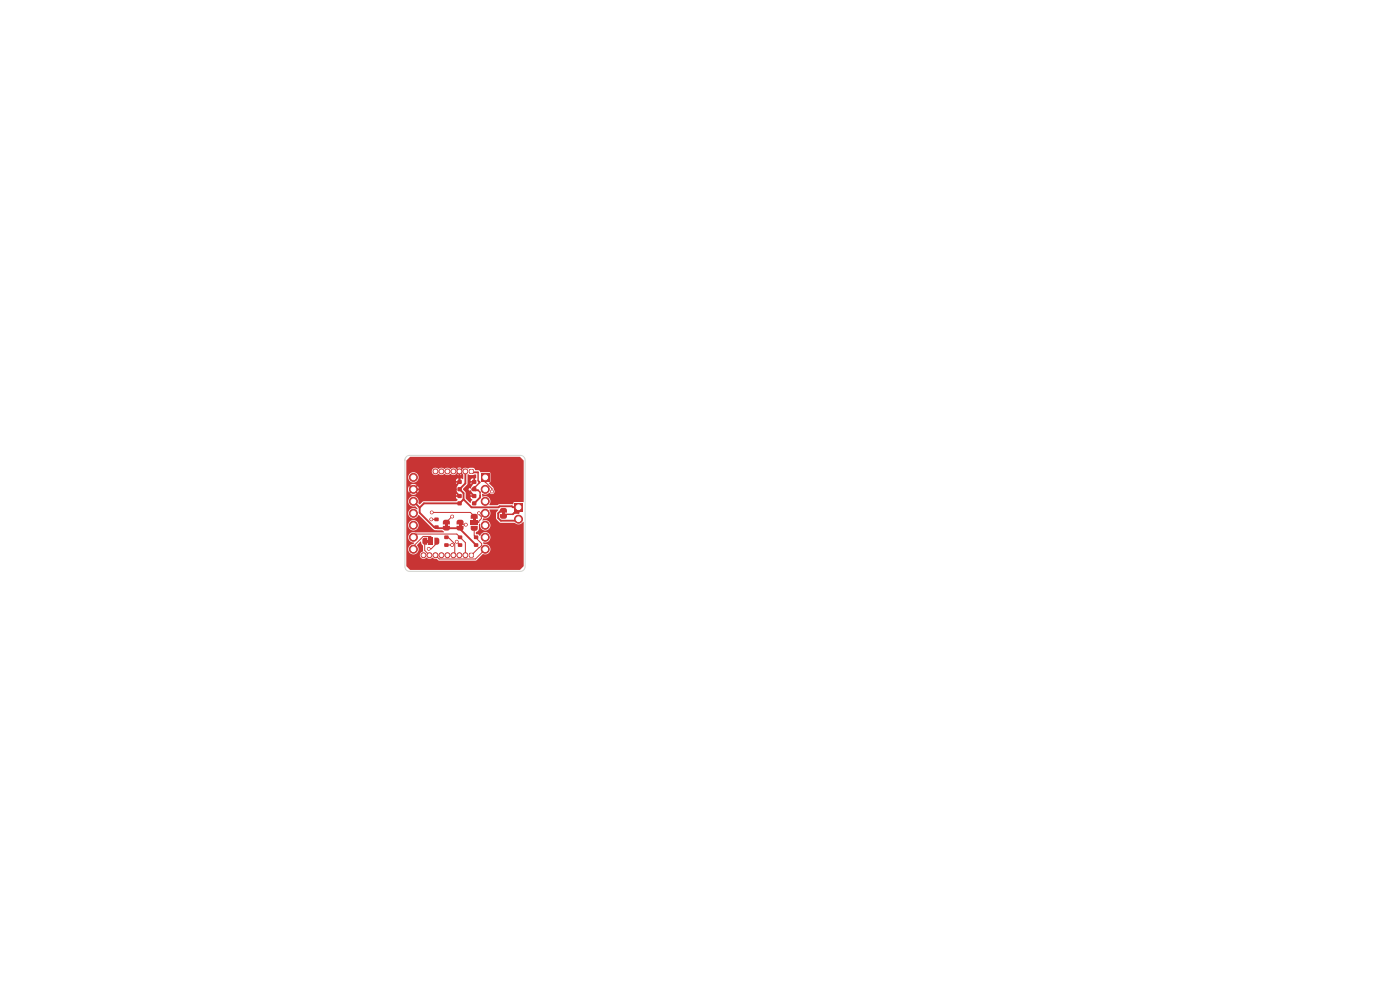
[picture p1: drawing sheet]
<svg xmlns="http://www.w3.org/2000/svg" width="297mm" height="210mm" viewBox="0 0 297 210" stroke-linecap="round" stroke-linejoin="round" font-family="sans-serif">
<g fill="#c83434">
<path d="M100.3 109.9h.6v.5h-.6z"/>
<path d="M90.5 114.5h.5v.6h-.5z"/>
<path d="M94.4 111.1h.6v.6h-.6z"/>
<path d="M106.5 108.7h.6v.4h-.6z"/>
<path d="M97.3 111.1h.6v.6h-.6z"/>
<path d="M100.6 115.3h.8v.7h-.8z"/>
<path d="M100.6 113.6h.8v.7h-.8z"/>
<path d="M109.1 106.8h1.7v1.7h-1.7z"/>
</g>
<circle cx="110" cy="110.1" r=".85" fill="#c83434" stroke="#c83434" stroke-width=".21"/>
<g fill="#c83434">
<path d="M100 109.1h1.2l.1 .3v.7h-1.5l.1-.7z"/>
<path d="M99.8 110.3h1.5v1h-1.5z"/>
<path d="M99.8 111.6h1.5v.7l-.4 .3h-.7l-.3-.3z"/>
<path d="M99.6 99.6h.8v.8h-.8z"/>
</g>
<g fill="#c83434" stroke="#c83434" stroke-width=".21">
<circle cx="98.7" cy="100" r=".52"/>
<circle cx="97.5" cy="100" r=".52"/>
<circle cx="96.2" cy="100" r=".52"/>
<circle cx="94.9" cy="100" r=".52"/>
<circle cx="93.7" cy="100" r=".52"/>
<circle cx="92.4" cy="100" r=".52"/>
</g>
<path d="M99.6 117.3h.8v.9h-.8z" fill="#c83434"/>
<g fill="#c83434" stroke="#c83434" stroke-width=".21">
<circle cx="98.7" cy="117.8" r=".52"/>
<circle cx="97.5" cy="117.8" r=".52"/>
<circle cx="96.2" cy="117.8" r=".52"/>
<circle cx="94.9" cy="117.8" r=".52"/>
<circle cx="93.7" cy="117.8" r=".52"/>
<circle cx="92.4" cy="117.8" r=".52"/>
<circle cx="91.1" cy="117.8" r=".52"/>
<circle cx="89.8" cy="117.8" r=".52"/>
</g>
<g fill="#c83434">
<path d="M89.7 114.2l.3-.1h.6v1.5l-.6-.1-.3-.1z"/>
<path d="M90.9 114.1h1v1.5h-1z"/>
<path d="M92.1 114.1h.8l.3 .3v.7l-.3 .4-.8 .1z"/>
<path d="M94.3 115.3h.8v.7h-.8z"/>
<path d="M94.3 113.6h.8v.7h-.8z"/>
<path d="M100.2 106.4h.8v.8h-.8z"/>
<path d="M100.2 104.8h.8v.8h-.8z"/>
<path d="M97.1 106.4h.8v.8h-.8z"/>
<path d="M97.1 104.8h.8v.8h-.8z"/>
<path d="M93.9 111.6h1.5v.6l-.4 .3h-.7l-.3-.3z"/>
<path d="M94.1 110.4l.3-.1h.7l.3 .3v.7h-1.5z"/>
<path d="M97.1 103.4h.8v.8h-.8z"/>
<path d="M97.1 101.8h.8v.8h-.8z"/>
<path d="M92.2 111.5h.8v.7h-.8z"/>
<path d="M92.2 109.8h.8v.7h-.8z"/>
<path d="M106 109.1h1.5v.6l-.4 .3h-.7l-.3-.3z"/>
<path d="M106.2 107.9l.3-.1h.7l.3 .3v.7h-1.5z"/>
<path d="M96.8 111.6h1.5v.6l-.4 .3h-.7l-.3-.3z"/>
<path d="M97 110.4l.3-.1h.7l.3 .3v.7h-1.5z"/>
<path d="M100.2 103.4h.8v.8h-.8z"/>
<path d="M100.2 101.8h.8v.8h-.8z"/>
<path d="M97.2 115.3h.8v.7h-.8z"/>
<path d="M97.2 113.6h.8v.7h-.8z"/>
<path d="M102.1 100.4h1.7v1.7h-1.7z"/>
</g>
<g fill="#c83434" stroke="#c83434" stroke-width=".21">
<circle cx="102.9" cy="103.8" r=".85"/>
<circle cx="102.9" cy="106.3" r=".85"/>
<circle cx="102.9" cy="108.9" r=".85"/>
<circle cx="102.9" cy="111.4" r=".85"/>
<circle cx="102.9" cy="114" r=".85"/>
<circle cx="102.9" cy="116.5" r=".85"/>
<circle cx="87.7" cy="116.5" r=".85"/>
<circle cx="87.7" cy="114" r=".85"/>
<circle cx="87.7" cy="111.4" r=".85"/>
<circle cx="87.7" cy="108.9" r=".85"/>
<circle cx="87.7" cy="106.3" r=".85"/>
<circle cx="87.7" cy="103.8" r=".85"/>
<circle cx="87.7" cy="101.3" r=".85"/>
<circle cx="99.7" cy="103.8" r=".3"/>
<circle cx="91.6" cy="108.7" r=".3"/>
<circle cx="91" cy="116.4" r=".3"/>
<circle cx="91.5" cy="110.2" r=".3"/>
<circle cx="101.6" cy="108.9" r=".3"/>
<circle cx="104.4" cy="104.3" r=".3"/>
<circle cx="95.9" cy="109.6" r=".3"/>
<circle cx="95.9" cy="115.6" r=".3"/>
<circle cx="98.8" cy="111.3" r=".3"/>
<circle cx="96.9" cy="114.9" r=".3"/>
</g>
<path d="M101.4 100.2v1.8l.2 .1M101.4 104l.5 .4v.8M101.7 102.4l-.9 .9h-.2M108.8 109.1h-1.6l-.4 .5" fill="none" stroke="#c83434" stroke-width=".3"/>
<g fill="none" stroke="#c83434" stroke-width=".4">
<path d="M87.7 106.4l1.3 1.3M87.7 103.8h9M89 107.7v1.1l3.1 3h.5l.2 .3h4.8v.1l3.4 3.4M97.5 100v2.2M97.5 102.2h.1M97.5 102.2l-.8 .9v1.3l.8 .8M98.3 105.9l-.8 .9h-7.6l-.9 .9M98.3 105.9l1.7 1.7h5.8l.2-.2h2.6l.2 .2h1.2v1.2h-.9l-.3 .3M98.7 100v2.5l-1.2 1.3 .8 .8v1.3M99.7 103.8h.1M100 100l.2 .2h1.2M100.6 103.3v.5l.2 .2h.6"/>
<path d="M100.6 102.2l-.9 .9v1.3l.9 .8M101.6 102.1l.1 .3M101.9 105.2v.3l-1.3 1.3M106.8 108.3h-.5l-.6 .6v1l.5 .6h3.5l.3-.4"/>
</g>
<g fill="none" stroke="#c83434" stroke-width=".21">
<path d="M87.7 114l.7-.7h8.5l1.8 1.8v2.7M90.1 114.8v2l1 1M91.4 114.8v-1h-1.6l-2.1 2.1v.6M91.5 110.2h1.1M91.6 108.7h8.2l.8 .8M92.7 114.8v.4l-1.2 1.2h-.5M94.7 114h.4l1.4 1.4v2.1l-.3 .3M94.7 115.6h1.2M94.7 115.6h.1M95.9 109.6l-1.2 1.2M96.9 114.9l.7 .7M97.6 110.8l.5 .5h.7"/>
<path d="M100.6 112.1v1.5l1.6 1.7v.4l-2.2 2.1M101.6 108.9v.2l.5 .5v.4l-.5 .6v.2h-1M102.9 116.5l-2 2.1h-7.7l-.8-.8M102.9 101.3v1.1l1.5 1.3v.6"/>
</g>
<g fill="#c83434">
<path d="M86.2 97.7l.8-.8h23.3l.8 .8v8.8h-2l-.3 .5-2.9-.1-.4 .3-1.7-.1a1.17 1.17 0 0 0 0-1.5 1.17 1.17 0 0 0-1.5-.3v-.5h.2a1.37 1.37 0 0 0 1.4-.3 .57 .57 0 0 0 .8 .2 .57 .57 0 0 0 0-.9v-.4l-1-.9 .3-.4v-1.9h-2.1l-.3-.4-.8-.1-.4-.5-1 .2a.99 .99 0 0 0-1.4 .3l-.2 .3-.3-.3 .4-.4-.4-.1-.5 .1 .4 .4-.2 .3-.3-.3a.89 .89 0 0 0-1.4-.2 .95 .95 0 0 0-1.3 0 .95 .95 0 0 0-1.3 0 .79 .79 0 0 0-1.1 0 .79 .79 0 0 0 .1 1.2 .79 .79 0 0 0 1.2-.2l.1 .1a1.04 1.04 0 0 0 1.2-.1 .95 .95 0 0 0 1.2 0 .78 .78 0 0 0 1.3-.2l.3-.3 .2 .3-.4 .4 .7 .1 .2-.1-.4-.4 .3-.3 .5 .7v.8l-.2 .1-.4-.1v.6l-.2 .3h-.8l.1 .3 .3 .3-.3 .4v.7a.42 .42 0 0 1 .2 .4 .42 .42 0 0 1-.3 .4v.2h.8l-.1 .3h-.7l.1 .3 .3 .3-.3 .3h-6.9l-.9 .7-.3-.3a1.12 1.12 0 0 0-1-1.4 1.12 1.12 0 0 0-1.1 1.3 1.12 1.12 0 0 0 1.5 .8l.4 .4v.3a1.14 1.14 0 0 0-1.7 .2 1.14 1.14 0 0 0 .4 1.6 1.14 1.14 0 0 0 1.6-.7l3.3 3.2 1.7 .1 .4 .3-6 .2a1.15 1.15 0 0 0-1.6 .8 1.15 1.15 0 0 0 1.3 1.3l-.3 .3a1.11 1.11 0 0 0-.9 1.5 1.11 1.11 0 0 0 1.6 .5 1.11 1.11 0 0 0 .2-1.7l.8-.8 .1 .5 .3 .3 .1 1.3a.83 .83 0 0 0-.6 1.2 .83 .83 0 0 0 1.3 .1 .95 .95 0 0 0 1.3 0l.4 .2h.4l.5 .4h7.8l1.5-1.4a1.15 1.15 0 0 0 1.6-.9 1.15 1.15 0 0 0-1.4-1.2l-.1-.3a1.14 1.14 0 0 0 1.5-.8 1.14 1.14 0 0 0-.8-1.4 1.14 1.14 0 0 0-1.4 .8l-.3-.3-.5-.2v-.3l.6-.5v-1.2l.2-.1a1.17 1.17 0 0 0 .7 1.3 1.17 1.17 0 0 0 1.4-.4 1.15 1.15 0 0 0-.2-1.4 1.15 1.15 0 0 0-1.3-.2l.1-.4a1.2 1.2 0 0 0 1.3-.5 1.2 1.2 0 0 0 0-1.4h1.9l-.5 .7v1.2l.9 .9h3.1a1.23 1.23 0 0 0 1.8-.2l.1 9.4-.8 .8h-23.3l-.8-.8v-8.8h.4a1.1 1.1 0 0 0 1.5 1.2 1.1 1.1 0 0 0 .3-1.9 1.1 1.1 0 0 0-1.8 .6v.1h-.4v-7.6h.3l.3 .8 .4-.5 .3 .3-.5 .4a1.14 1.14 0 0 0 1.4 0l-.5-.4 .3-.3 .5 .4a1.14 1.14 0 0 0-.1-1.3l-.4 .5-.3-.2 .4-.6a1.14 1.14 0 0 0-1.3 .1l.5 .5-.3 .2-.4-.5-.3 .6h-.3v-2.5h.4a1.1 1.1 0 0 0 .7 1.1 1.1 1.1 0 0 0 1.3-.3l8.7 .1v-.6l-.4 .1-.2 .4h-8.1a1.1 1.1 0 0 0-.5-1.8 1.1 1.1 0 0 0-1.5 1h-.4z"/>
<path d="M99.2 100.6l.5 .2 1.3-.1v.7l-.2 .1v.7l-.3 .2h-.7l.1 .3 .3 .3-.3 .4v.7a.42 .42 0 0 1 .2 .4 .42 .42 0 0 1-.3 .4v.2h.8v.2l-.8 .1 .1 .3 .3 .3-.5 .7-.9-.9v-1.4l-.6-.6 .9-1.1 .1-.7 1.2 .1v-.6l-.4 .1-.2 .4h-.6z"/>
</g>
<path d="M86.2 96.9l.7-.3h23.5a1 1 0 0 1 1 1v22.6a1 1 0 0 1-1 1h-23.5a1 1 0 0 1-1-1v-22.6z" fill="none" stroke="#d0d2cd" stroke-width=".21"/>
<g fill="#fff" stroke="#fff" stroke-width=".21">
<circle cx="99.7" cy="103.8" r=".15"/>
<circle cx="91.6" cy="108.7" r=".15"/>
<circle cx="91" cy="116.4" r=".15"/>
<circle cx="91.5" cy="110.2" r=".15"/>
<circle cx="101.6" cy="108.9" r=".15"/>
<circle cx="104.4" cy="104.3" r=".15"/>
<circle cx="95.9" cy="109.6" r=".15"/>
<circle cx="95.9" cy="115.6" r=".15"/>
<circle cx="98.8" cy="111.3" r=".15"/>
<circle cx="96.9" cy="114.9" r=".15"/>
<circle cx="110" cy="107.6" r=".5"/>
<circle cx="110" cy="110.1" r=".5"/>
<circle cx="100" cy="100" r=".3"/>
<circle cx="98.7" cy="100" r=".3"/>
<circle cx="97.5" cy="100" r=".3"/>
<circle cx="96.2" cy="100" r=".3"/>
<circle cx="94.9" cy="100" r=".3"/>
<circle cx="93.7" cy="100" r=".3"/>
<circle cx="92.4" cy="100" r=".3"/>
<circle cx="100" cy="117.8" r=".3"/>
<circle cx="98.7" cy="117.8" r=".3"/>
<circle cx="97.5" cy="117.8" r=".3"/>
<circle cx="96.2" cy="117.8" r=".3"/>
<circle cx="94.9" cy="117.8" r=".3"/>
<circle cx="93.7" cy="117.8" r=".3"/>
<circle cx="92.4" cy="117.8" r=".3"/>
<circle cx="91.1" cy="117.8" r=".3"/>
<circle cx="89.8" cy="117.8" r=".3"/>
<circle cx="102.9" cy="101.3" r=".5"/>
<circle cx="102.9" cy="103.8" r=".5"/>
<circle cx="102.9" cy="106.3" r=".5"/>
<circle cx="102.9" cy="108.9" r=".5"/>
<circle cx="102.9" cy="111.4" r=".5"/>
<circle cx="102.9" cy="114" r=".5"/>
<circle cx="102.9" cy="116.5" r=".5"/>
<circle cx="87.7" cy="116.5" r=".5"/>
<circle cx="87.7" cy="114" r=".5"/>
<circle cx="87.7" cy="111.4" r=".5"/>
<circle cx="87.7" cy="108.9" r=".5"/>
<circle cx="87.7" cy="106.3" r=".5"/>
<circle cx="87.7" cy="103.8" r=".5"/>
<circle cx="87.7" cy="101.3" r=".5"/>
</g>
</svg>
